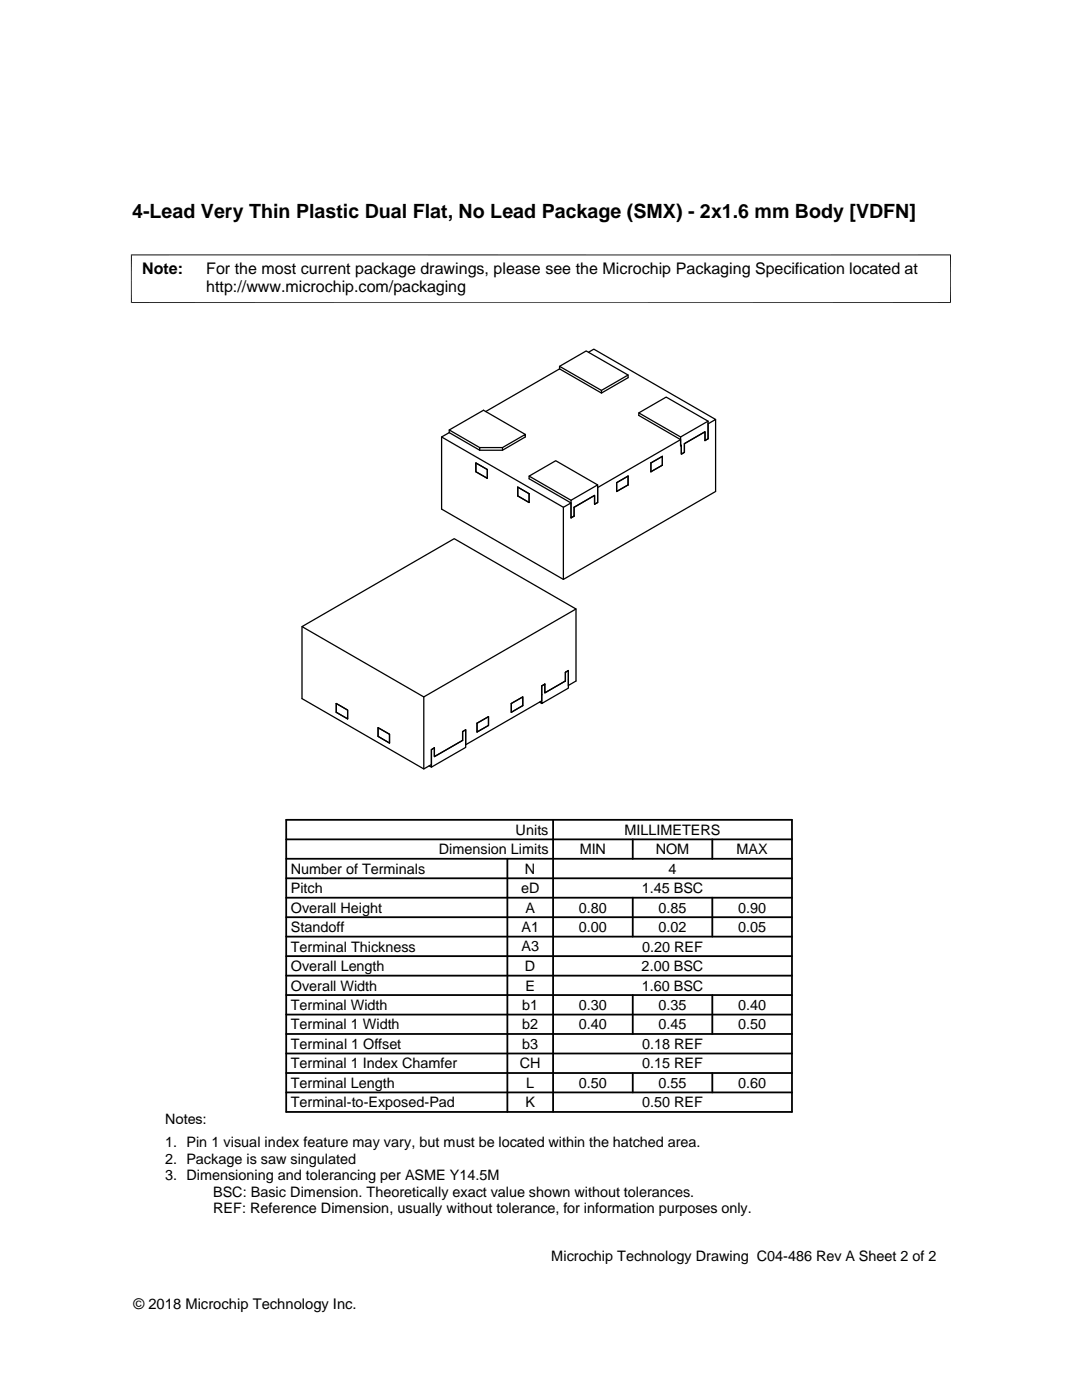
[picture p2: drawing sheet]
<svg xmlns="http://www.w3.org/2000/svg" width="216mm" height="279mm" viewBox="0 0 216 279" stroke-linecap="round" stroke-linejoin="round" font-family="sans-serif">
<defs><g id="words">
<text font-size="3.9" x="26.4" y="43.5">4-Lead Very Thin Plastic Dual Flat, No Lead Package (SMX) - 2x1.6 mm Body [VDFN]</text>
<g font-size="3.2">
<text x="28.4" y="54.6">Note:</text>
<text x="41.1" y="58.3">http://www.microchip.com/packaging</text>
<text x="41.1" y="54.6">For the most current package drawings, please see the Microchip Packaging Specification located at</text>
</g>
<g font-size="2.9">
<text x="102.9" y="166.6">Units</text>
<text x="124.6" y="166.6">MILLIMETERS</text>
<text x="87.6" y="170.5">Dimension Limits</text>
<text x="115.7" y="170.5">MIN</text>
<text x="130.8" y="170.5">NOM</text>
<text x="147" y="170.5">MAX</text>
<text x="58" y="174.4">Number of Terminals</text>
<text x="58" y="178.2">Pitch</text>
<text x="104" y="178.2">eD</text>
<text x="104.8" y="174.4">N</text>
<text x="128" y="178.2">1.45 BSC</text>
<text x="133.4" y="174.4">4</text>
<text x="58" y="182.1">Overall Height</text>
<text x="104.8" y="182.1">A</text>
<text x="115.5" y="182.1">0.80</text>
<text x="131.4" y="182.1">0.85</text>
<text x="147.3" y="182.1">0.90</text>
<text x="58" y="189.9">Terminal Thickness</text>
<text x="58" y="186">Standoff</text>
<text x="104.1" y="186">A1</text>
<text x="104.1" y="189.9">A3</text>
<text x="115.5" y="186">0.00</text>
<text x="128.1" y="189.9">0.20 REF</text>
<text x="131.4" y="186">0.02</text>
<text x="147.3" y="186">0.05</text>
<text x="58" y="197.7">Overall Width</text>
<text x="58" y="193.8">Overall Length</text>
<text x="104.8" y="193.8">D</text>
<text x="104.8" y="197.7">E</text>
<text x="128" y="193.8">2.00 BSC</text>
<text x="128" y="197.7">1.60 BSC</text>
<text x="58" y="201.6">Terminal Width</text>
<text x="104.2" y="201.5">b1</text>
<text x="115.5" y="201.6">0.30</text>
<text x="131.4" y="201.6">0.35</text>
<text x="147.3" y="201.6">0.40</text>
<text x="58" y="205.4">Terminal 1 Width</text>
<text x="58" y="209.3">Terminal 1 Offset</text>
<text x="104.2" y="209.3">b3</text>
<text x="104.2" y="205.4">b2</text>
<text x="115.5" y="205.4">0.40</text>
<text x="128.1" y="209.3">0.18 REF</text>
<text x="131.4" y="205.4">0.45</text>
<text x="147.3" y="205.4">0.50</text>
<text x="58" y="213.2">Terminal 1 Index Chamfer</text>
<text x="103.7" y="213.2">CH</text>
<text x="128.1" y="213.2">0.15 REF</text>
<text x="58" y="217.1">Terminal Length</text>
<text x="58" y="221">Terminal-to-Exposed-Pad</text>
<text x="104.8" y="221">K</text>
<text x="105" y="217.1">L</text>
<text x="115.5" y="217.1">0.50</text>
<text x="128.1" y="221">0.50 REF</text>
<text x="131.4" y="217.1">0.55</text>
<text x="147.3" y="217.1">0.60</text>
<text x="32.9" y="224.3">Notes:</text>
<text x="32.9" y="228.9">1. Pin 1 visual index feature may vary, but must be located within the hatched area.</text>
<text x="32.9" y="232.2">2. Package is saw singulated</text>
<text x="32.9" y="235.5">3. Dimensioning and tolerancing per ASME Y14.5M</text>
<text x="42.5" y="238.8">BSC: Basic Dimension. Theoretically exact value shown without tolerances.</text>
<text x="42.5" y="242.2">REF: Reference Dimension, usually without tolerance, for information purposes only.</text>
<text x="110" y="251.7">Microchip Technology Drawing C04-486 Rev A Sheet 2 of 2</text>
<text x="26.6" y="261.3">© 2018 Microchip Technology Inc.</text>
</g>
</g></defs>
<g fill="none" stroke="#000" stroke-width=".25">
<path d="M111.7 73.1l5.3-3.1 8.3 4.8v.6l-5.3 3-8.3-4.8zM111.7 73.1l8.3 4.8v.5M111.7 73.6l-14.8 8.5M117.4 70.3l1.1-.6 24.3 14-1.5 .9v3l-.6 .3M125.3 74.8l-5.3 3.1M89.6 86.3v-.5l6.9-3.9 8.3 4.8M89.6 85.8l6.1 3.5M89.6 86.3l-1.5 .9 24.3 14 1.5-.8M89.6 86.3l6.1 3.6M95 92.4l2.2 1.3v1.8l-2.2-1.4zM95.7 89.9h4.6l4.5-2.7v-.5l-4.5 2.6v.6M100.3 89.3h-4.6v.6"/>
<path d="M103.3 97.2l2.3 1.3v1.8l-2.3-1.3zM105.6 95l8.3 4.8M119.3 96.8l-8.4-4.9-5.3 3.1v.5l8.3 4.9v3l.7-.4M123 96.3l2.3-1.3v1.8M123 96.3v1.8l2.3-1.3M127.5 82.4l8.3 4.8M132.2 91.1v1.7l-2.3 1.3M132.2 91.1l-2.3 1.3v1.7M135.8 87.7l-16.5 9.6v3l-.7 .3M140.7 87.9v-1.7l-4.1 2.3v1.8M140.7 87.9l.6-.3v-3.5l-5.5 3.1 .2 3.4 .6-.3M141.3 84.1l-8.4-4.9-5.4 3.2v.5l8.3 4.8 .2 2.9 .6-.3"/>
<path d="M142.8 83.7v14.4l-30.4 17.5-24.3-14v-14.4M112.4 101.2v14.4M118.6 100.6l.7-.3v-3.5l-5.4 3v3.6l.7-.4M118.6 100.6v-1.7l-4 2.3v1.8M60.3 125.1l30.3-17.6 24.3 14-30.3 17.6zM60.3 125.1v14.3l24.3 14.1 1.5-.9v-3l.6-.4M84.6 139.1v14.4M108.1 138.6h.1M108.7 136.5l-.6 .4v3l-15.2 8.7v-3l-.6 .4M112.8 134.2l.6-.4v3.5l-5.3 3.1v-3.5l.6-.4M112.8 134.2v1.7l-4.1 2.4v-1.8M114.9 121.5v14.4l-1.5 .9v-3l-.6 .4"/>
<path d="M67.1 140.4l2.3 1.3v1.8l-2.3-1.3zM75.4 145.2l2.3 1.3v1.8l-2.3-1.3zM85.6 152.8l.5 .3M92.3 146l.6-.4v3.6l-6.8 3.9v-3.5l.6-.4M92.3 146v1.8l-5.6 3.2v-1.8M97.5 143v1.8l-2.3 1.3v-1.8M97.5 143l-2.3 1.3M102 140.4l2.3-1.3v1.7M102 140.4v1.8l2.3-1.4M107.7 140.1l.4 .3"/>
</g>
<path d="M26.1 50.9h163.7M26.2 50.8v9.7M189.7 50.8v9.7M26.1 60.4h163.7" fill="none" stroke="#000" stroke-width=".2"/>
<g fill="none" stroke="#000" stroke-width=".36">
<path d="M57.1 179.2h100.9M57.1 175.3h100.9M57.1 171.4h100.9M57.1 167.5h100.9M57.1 163.6h100.9v58.3h-100.9zM101.2 171.4v50.5M110.4 163.6v58.3M126.3 167.5v3.9M126.3 179.2v7.7M142.1 167.5v3.9M142.1 179.2v7.7M57.1 183h100.9"/>
<path d="M57.1 190.8h100.9M57.1 186.9h100.9M57.1 194.7h100.9M57.1 198.6h100.9M126.3 198.6v7.8M142.1 198.6v7.8M57.1 202.5h100.9M57.1 218h100.9M57.1 206.4h100.9M57.1 210.2h100.9M57.1 214.1h100.9M126.3 214.1v3.9"/>
<path d="M142.1 214.1v3.9"/>
</g>
<use href="#words"/>
</svg>
